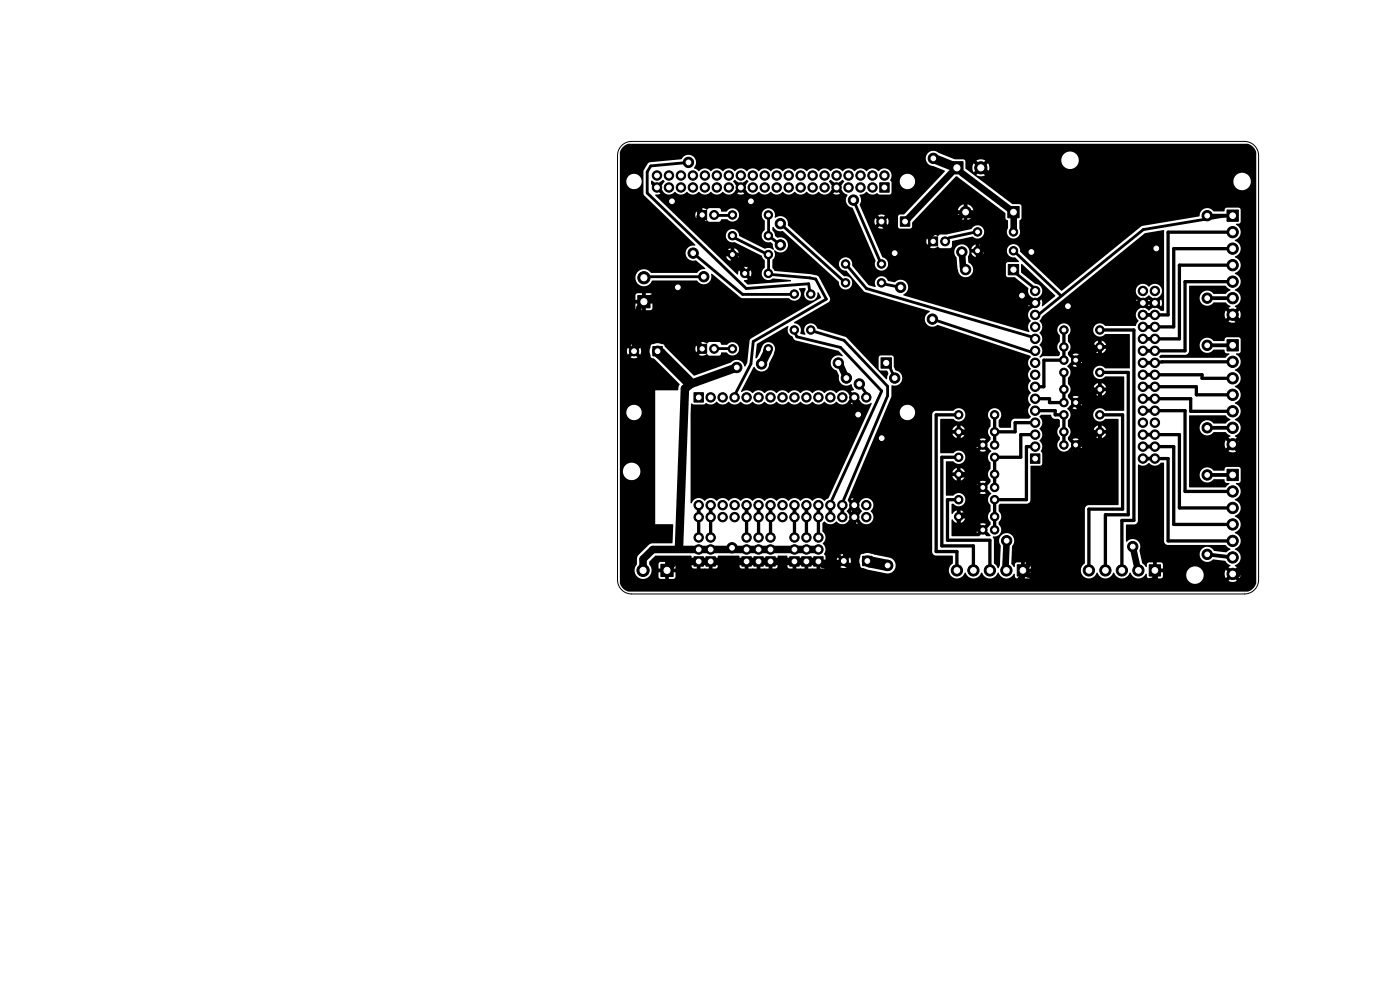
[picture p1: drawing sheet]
<svg xmlns="http://www.w3.org/2000/svg" width="297mm" height="210mm" viewBox="0 0 297 210" stroke-linecap="round" stroke-linejoin="round" font-family="sans-serif">
<g fill="#000" stroke="#000" stroke-width=".21">
<path d="M201.7 34.3h2.6v2.6h-2.6zM148 44.6h1.9v2h-1.9zM186.6 38.8h2v2h-2zM191 46h2v2h-2zM197 50.3h1.9v1.9h-1.9zM213.9 56.1h2.2v2.2h-2.2zM213.8 43.8h2.4v2.4h-2.4zM260.3 44.6h2.4v2.4h-2.4zM135.3 62.7h2.6v2.6h-2.6zM138.5 73.5h2v2h-2zM148 73h1.9v2h-1.9zM186.9 75.9h2.2v2.2h-2.2z"/>
<path d="M260.3 72h2.4v2.4h-2.4zM147.2 83.3h2v2h-2zM218.6 96.3h2v2h-2zM260.3 99.5h2.4v2.5h-2.4zM147.2 118.1h2v2h-2zM149.8 118.1h2v2h-2zM157.4 118.1h2v2h-2zM159.9 118.1h2v2h-2zM162.5 118.1h2v2h-2zM167.5 118.1h2v2h-2zM170.1 118.1h2v2h-2zM172.6 118.1h2v2h-2z"/>
<path d="M140.2 119.7h2.6v2.6h-2.6zM183 118h2v2h-2zM215.8 119.8h2.4v2.4h-2.4zM243.8 119.8h2.4v2.4h-2.4z"/>
<circle cx="139.4" cy="39.8" r="1"/>
<circle cx="139.4" cy="37.2" r="1"/>
<circle cx="141.9" cy="37.2" r="1"/>
<circle cx="141.9" cy="39.8" r="1"/>
<circle cx="144.5" cy="39.8" r="1"/>
<circle cx="144.5" cy="37.2" r="1"/>
<circle cx="146.1" cy="34.4" r="1.1"/>
<circle cx="147" cy="37.2" r="1"/>
<circle cx="147" cy="39.8" r="1"/>
<circle cx="149.5" cy="37.2" r="1"/>
<circle cx="149.5" cy="39.8" r="1"/>
<circle cx="152.1" cy="39.8" r="1"/>
<circle cx="152.1" cy="37.2" r="1"/>
<circle cx="154.6" cy="37.2" r="1"/>
<circle cx="154.6" cy="39.8" r="1"/>
<circle cx="157.2" cy="39.8" r="1"/>
<circle cx="157.2" cy="37.2" r="1"/>
<circle cx="159.7" cy="39.8" r="1"/>
<circle cx="159.7" cy="37.2" r="1"/>
<circle cx="162.2" cy="39.8" r="1"/>
<circle cx="162.2" cy="37.2" r="1"/>
<circle cx="164.8" cy="39.8" r="1"/>
<circle cx="164.8" cy="37.2" r="1"/>
<circle cx="167.3" cy="37.2" r="1"/>
<circle cx="167.3" cy="39.8" r="1"/>
<circle cx="169.9" cy="39.8" r="1"/>
<circle cx="169.9" cy="37.2" r="1"/>
<circle cx="172.4" cy="39.8" r="1"/>
<circle cx="172.4" cy="37.2" r="1"/>
<circle cx="174.9" cy="39.8" r="1"/>
<circle cx="174.9" cy="37.2" r="1"/>
<circle cx="177.5" cy="37.2" r="1"/>
<circle cx="177.5" cy="39.8" r="1"/>
<circle cx="180" cy="39.8" r="1"/>
<circle cx="180" cy="37.2" r="1"/>
<circle cx="182.6" cy="37.2" r="1"/>
<circle cx="182.6" cy="39.8" r="1"/>
<circle cx="185.1" cy="37.2" r="1"/>
<circle cx="185.1" cy="39.8" r="1"/>
<circle cx="187.6" cy="37.2" r="1"/>
<circle cx="198" cy="33.6" r="1.1"/>
<circle cx="208.1" cy="35.6" r="1.3"/>
<circle cx="136.6" cy="58.9" r="1.3"/>
<circle cx="142.6" cy="42.7" r="1.1"/>
<circle cx="147.1" cy="53.7" r="1.1"/>
<circle cx="149.3" cy="58.7" r="1.1"/>
<circle cx="151.5" cy="45.6" r=".95"/>
<circle cx="155.4" cy="54" r=".9"/>
<circle cx="155.4" cy="50" r=".9"/>
<circle cx="155.4" cy="45.6" r=".9"/>
<circle cx="158" cy="58" r=".9"/>
<circle cx="159.3" cy="42.7" r="1.1"/>
<circle cx="163" cy="58" r=".9"/>
<circle cx="163" cy="54" r=".9"/>
<circle cx="163" cy="50" r=".9"/>
<circle cx="163" cy="45.6" r=".9"/>
<circle cx="165.6" cy="51.9" r="1.1"/>
<circle cx="165.6" cy="47.4" r="1.1"/>
<circle cx="179.4" cy="60" r=".9"/>
<circle cx="179.4" cy="56" r=".9"/>
<circle cx="181.1" cy="42.4" r="1.1"/>
<circle cx="187" cy="47" r="1"/>
<circle cx="187" cy="60" r=".9"/>
<circle cx="187" cy="56" r=".9"/>
<circle cx="189.8" cy="53.7" r="1.1"/>
<circle cx="200.5" cy="51.2" r=".95"/>
<circle cx="204.1" cy="53.4" r="1.1"/>
<circle cx="204.8" cy="45" r="1.2"/>
<circle cx="204.8" cy="57.2" r="1.1"/>
<circle cx="207.4" cy="53.2" r=".9"/>
<circle cx="207.4" cy="49.2" r=".9"/>
<circle cx="215" cy="53.2" r=".9"/>
<circle cx="215" cy="49.2" r=".9"/>
<circle cx="218.8" cy="53.4" r="1.1"/>
<circle cx="245.3" cy="52.7" r="1.1"/>
<circle cx="256.1" cy="45.7" r="1.1"/>
<circle cx="261.5" cy="49.2" r="1.2"/>
<circle cx="261.5" cy="52.7" r="1.2"/>
<circle cx="261.5" cy="59.7" r="1.2"/>
<circle cx="261.5" cy="56.2" r="1.2"/>
<circle cx="134.5" cy="74.5" r="1"/>
<circle cx="143.8" cy="60.9" r="1.1"/>
<circle cx="151.5" cy="74" r=".95"/>
<circle cx="155.4" cy="74" r=".9"/>
<circle cx="156.3" cy="77.9" r="1.1"/>
<circle cx="161.6" cy="77.2" r="1.1"/>
<circle cx="163" cy="74" r=".9"/>
<circle cx="168.5" cy="70" r=".9"/>
<circle cx="168.5" cy="62.4" r=".9"/>
<circle cx="172" cy="62.4" r=".9"/>
<circle cx="172" cy="70" r=".9"/>
<circle cx="177.8" cy="77" r="1.1"/>
<circle cx="191.1" cy="60.9" r="1.1"/>
<circle cx="197.8" cy="67.7" r="1.1"/>
<circle cx="216.8" cy="62.7" r="1.1"/>
<circle cx="219.6" cy="66.8" r="1"/>
<circle cx="219.6" cy="79.5" r="1"/>
<circle cx="219.6" cy="69.3" r="1"/>
<circle cx="219.6" cy="77" r="1"/>
<circle cx="219.6" cy="64.3" r="1"/>
<circle cx="219.6" cy="61.7" r="1"/>
<circle cx="219.6" cy="74.4" r="1"/>
<circle cx="219.6" cy="71.9" r="1"/>
<circle cx="225.7" cy="73.6" r=".9"/>
<circle cx="225.7" cy="76.4" r=".9"/>
<circle cx="225.7" cy="79" r=".9"/>
<circle cx="225.7" cy="70" r=".9"/>
<circle cx="226.6" cy="64.9" r="1.1"/>
<circle cx="228.2" cy="76.4" r=".9"/>
<circle cx="233.3" cy="73.6" r=".9"/>
<circle cx="233.3" cy="79" r=".9"/>
<circle cx="233.3" cy="70" r=".9"/>
<circle cx="242.5" cy="69.3" r="1"/>
<circle cx="242.5" cy="77" r="1"/>
<circle cx="242.5" cy="74.4" r="1"/>
<circle cx="242.5" cy="71.9" r="1"/>
<circle cx="242.5" cy="79.5" r="1"/>
<circle cx="242.5" cy="64.3" r="1"/>
<circle cx="242.5" cy="61.7" r="1"/>
<circle cx="242.5" cy="66.8" r="1"/>
<circle cx="245" cy="77" r="1"/>
<circle cx="245" cy="71.9" r="1"/>
<circle cx="245" cy="69.3" r="1"/>
<circle cx="245" cy="66.8" r="1"/>
<circle cx="245" cy="79.5" r="1"/>
<circle cx="245" cy="74.4" r="1"/>
<circle cx="245" cy="64.3" r="1"/>
<circle cx="245" cy="61.7" r="1"/>
<circle cx="256.1" cy="63.2" r="1.1"/>
<circle cx="256.1" cy="73.2" r="1.1"/>
<circle cx="261.5" cy="76.7" r="1.2"/>
<circle cx="261.5" cy="66.7" r="1.2"/>
<circle cx="261.5" cy="63.2" r="1.2"/>
<circle cx="150.8" cy="84.3" r="1"/>
<circle cx="153.3" cy="84.3" r="1"/>
<circle cx="155.8" cy="84.3" r="1"/>
<circle cx="158.4" cy="84.3" r="1"/>
<circle cx="160.9" cy="84.3" r="1"/>
<circle cx="163.5" cy="84.3" r="1"/>
<circle cx="166" cy="84.3" r="1"/>
<circle cx="168.5" cy="84.3" r="1"/>
<circle cx="171.1" cy="84.3" r="1"/>
<circle cx="173.6" cy="84.3" r="1"/>
<circle cx="176.2" cy="84.3" r="1"/>
<circle cx="178.7" cy="84.3" r="1"/>
<circle cx="179.6" cy="80.2" r="1.1"/>
<circle cx="181.2" cy="84.3" r="1"/>
<circle cx="182.1" cy="87.9" r="1.1"/>
<circle cx="182.3" cy="81.4" r="1.1"/>
<circle cx="183.8" cy="84.3" r="1"/>
<circle cx="187.1" cy="92.9" r="1.1"/>
<circle cx="189.8" cy="80.2" r="1.1"/>
<circle cx="203.4" cy="91.6" r=".9"/>
<circle cx="203.4" cy="97" r=".9"/>
<circle cx="203.4" cy="88" r=".9"/>
<circle cx="208.5" cy="94.4" r=".9"/>
<circle cx="211" cy="91.6" r=".9"/>
<circle cx="211" cy="88" r=".9"/>
<circle cx="211" cy="97" r=".9"/>
<circle cx="211" cy="94.4" r=".9"/>
<circle cx="219.6" cy="94.7" r="1"/>
<circle cx="219.6" cy="92.2" r="1"/>
<circle cx="219.6" cy="87.1" r="1"/>
<circle cx="219.6" cy="84.6" r="1"/>
<circle cx="219.6" cy="82" r="1"/>
<circle cx="219.6" cy="89.7" r="1"/>
<circle cx="225.7" cy="91.6" r=".9"/>
<circle cx="225.7" cy="82.6" r=".9"/>
<circle cx="225.7" cy="88" r=".9"/>
<circle cx="225.7" cy="85.4" r=".9"/>
<circle cx="225.7" cy="94.4" r=".9"/>
<circle cx="228.2" cy="85.4" r=".9"/>
<circle cx="228.2" cy="94.4" r=".9"/>
<circle cx="233.3" cy="91.6" r=".9"/>
<circle cx="233.3" cy="82.6" r=".9"/>
<circle cx="233.3" cy="88" r=".9"/>
<circle cx="242.5" cy="92.2" r="1"/>
<circle cx="242.5" cy="97.3" r="1"/>
<circle cx="242.5" cy="82" r="1"/>
<circle cx="242.5" cy="94.7" r="1"/>
<circle cx="242.5" cy="87.1" r="1"/>
<circle cx="242.5" cy="84.6" r="1"/>
<circle cx="242.5" cy="89.7" r="1"/>
<circle cx="245" cy="82" r="1"/>
<circle cx="245" cy="89.7" r="1"/>
<circle cx="245" cy="92.2" r="1"/>
<circle cx="245" cy="94.7" r="1"/>
<circle cx="245" cy="97.3" r="1"/>
<circle cx="245" cy="87.1" r="1"/>
<circle cx="245" cy="84.6" r="1"/>
<circle cx="256.1" cy="90.7" r="1.1"/>
<circle cx="261.5" cy="94.2" r="1.2"/>
<circle cx="261.5" cy="87.2" r="1.2"/>
<circle cx="261.5" cy="83.7" r="1.2"/>
<circle cx="261.5" cy="90.7" r="1.2"/>
<circle cx="261.5" cy="80.2" r="1.2"/>
<circle cx="148.2" cy="109.7" r="1"/>
<circle cx="148.2" cy="116.6" r="1"/>
<circle cx="148.2" cy="114" r="1"/>
<circle cx="148.2" cy="107.2" r="1"/>
<circle cx="150.8" cy="107.2" r="1"/>
<circle cx="150.8" cy="116.6" r="1"/>
<circle cx="150.8" cy="114" r="1"/>
<circle cx="150.8" cy="109.7" r="1"/>
<circle cx="153.3" cy="109.7" r="1"/>
<circle cx="153.3" cy="107.2" r="1"/>
<circle cx="155.3" cy="116.2" r="1.1"/>
<circle cx="155.8" cy="109.7" r="1"/>
<circle cx="155.8" cy="107.2" r="1"/>
<circle cx="158.4" cy="116.6" r="1"/>
<circle cx="158.4" cy="109.7" r="1"/>
<circle cx="158.4" cy="114" r="1"/>
<circle cx="158.4" cy="107.2" r="1"/>
<circle cx="160.9" cy="107.2" r="1"/>
<circle cx="160.9" cy="116.6" r="1"/>
<circle cx="160.9" cy="109.7" r="1"/>
<circle cx="160.9" cy="114" r="1"/>
<circle cx="163.5" cy="116.6" r="1"/>
<circle cx="163.5" cy="114" r="1"/>
<circle cx="163.5" cy="107.2" r="1"/>
<circle cx="163.5" cy="109.7" r="1"/>
<circle cx="166" cy="107.2" r="1"/>
<circle cx="166" cy="109.7" r="1"/>
<circle cx="168.5" cy="107.2" r="1"/>
<circle cx="168.5" cy="116.6" r="1"/>
<circle cx="168.5" cy="114" r="1"/>
<circle cx="168.5" cy="109.7" r="1"/>
<circle cx="171.1" cy="114" r="1"/>
<circle cx="171.1" cy="107.2" r="1"/>
<circle cx="171.1" cy="116.6" r="1"/>
<circle cx="171.1" cy="109.7" r="1"/>
<circle cx="173.6" cy="109.7" r="1"/>
<circle cx="173.6" cy="116.6" r="1"/>
<circle cx="173.6" cy="114" r="1"/>
<circle cx="173.6" cy="107.2" r="1"/>
<circle cx="176.2" cy="107.2" r="1"/>
<circle cx="176.2" cy="109.7" r="1"/>
<circle cx="178.7" cy="109.7" r="1"/>
<circle cx="178.7" cy="107.2" r="1"/>
<circle cx="179" cy="119" r="1"/>
<circle cx="181.2" cy="109.7" r="1"/>
<circle cx="181.2" cy="107.2" r="1"/>
<circle cx="183.8" cy="109.7" r="1"/>
<circle cx="183.8" cy="107.2" r="1"/>
<circle cx="188.3" cy="119.9" r="1.1"/>
<circle cx="203.4" cy="109.6" r=".9"/>
<circle cx="203.4" cy="100.6" r=".9"/>
<circle cx="203.4" cy="106" r=".9"/>
<circle cx="208.5" cy="112.4" r=".9"/>
<circle cx="208.5" cy="103.4" r=".9"/>
<circle cx="211" cy="109.6" r=".9"/>
<circle cx="211" cy="106" r=".9"/>
<circle cx="211" cy="100.6" r=".9"/>
<circle cx="211" cy="112.4" r=".9"/>
<circle cx="211" cy="103.4" r=".9"/>
<circle cx="213.6" cy="114.7" r="1.1"/>
<circle cx="240.3" cy="115.9" r="1.1"/>
<circle cx="256.1" cy="100.7" r="1.1"/>
<circle cx="256.1" cy="117.6" r="1.1"/>
<circle cx="261.5" cy="104.2" r="1.2"/>
<circle cx="261.5" cy="107.7" r="1.2"/>
<circle cx="261.5" cy="111.2" r="1.2"/>
<circle cx="261.5" cy="118.2" r="1.2"/>
<circle cx="261.5" cy="114.7" r="1.2"/>
<circle cx="136.4" cy="121" r="1.3"/>
<circle cx="203" cy="121" r="1.2"/>
<circle cx="206.5" cy="121" r="1.2"/>
<circle cx="210" cy="121" r="1.2"/>
<circle cx="213.5" cy="121" r="1.2"/>
<circle cx="231" cy="121" r="1.2"/>
<circle cx="234.5" cy="121" r="1.2"/>
<circle cx="238" cy="121" r="1.2"/>
<circle cx="241.5" cy="121" r="1.2"/>
<circle cx="261.5" cy="121.7" r="1.2"/>
</g>
<path d="M201.8 36.7l-9.8 10.3M204.1 36.7l10.9 8.3M204.1 53.4l.2 3.3 .5 .5M215.1 46l-.1 3.2M177.8 77l.5 .4 1.3 2.8M213.6 114.7l-.3 5.8 .2 .5M240.3 115.9l1.2 5.1" fill="none" stroke="#000" stroke-width="1.4"/>
<path d="M198 33.6l5 2" fill="none" stroke="#000" stroke-width="2"/>
<g fill="none" stroke="#000" stroke-width=".7">
<path d="M261.5 49.3h-13.7v17.5h-2.8M261.5 52.7h-12.5v16.6h-4M261.5 56.3h-11.3v15.6h-5.2M261.5 59.7h-10.1v14.7h-6.4M225.7 70v6.4h-4.2v5.6h-1.9M225.7 79v6.4h-3v-.8h-3.1M233.3 79h6.1v30.2h-4.9v11.8M233.3 70h7.3v40.4h-2.6v10.6M245 79.5h10v.8h6.5M261.5 76.7h-14.9l-1.6 .3M203.4 97h-3.6v18.8h6.7v5.2M203.4 88h-4.8v29h4.4v4"/>
<path d="M211 88v6.4M219.6 94.7h-1.8v11.3h-6.8v6.4M219.6 92.2h-3v4.8h-5.6v6.4M219.6 89.7h-4.2v1.9h-4.4M219.6 87.1h4.3v.9h1.8v6.4M233.3 88h4.9v20h-7.2v13M245 94.7h4v16.5h12.5M245 92.2h5.2v15.6h11.3M245 87.1h6.4v17.1h10.1M245 84.6h7.6v2.7h8.9M245 82h8.8v1.7h7.7M245 97.3h2.8v17.5h13.7"/>
<path d="M148.2 109.7v4.3M150.8 109.7v4.3M158.4 109.7v4.3M160.9 109.7v4.3M163.5 109.7v4.3M168.5 109.7v4.3M171.1 109.7v4.3M173.6 109.7v4.3M203.4 106h-2.4v8.6h9v6.4"/>
</g>
<g fill="none" stroke="#000" stroke-width=".6">
<path d="M146.1 34.5l-8 .7-.8 1.3v4.4l21 20.3 13.3-1 .2 1.8 .2 .4M137.8 58.7h11.5M147.1 53.7l10.5 8.7h10.9M155.4 45.6l-3.1 .1M155.4 50l.4 .4 6.5 3.3M163 50l2.6 2M163 45.6l.1 3.6M163 54l.1 3.2M163 58l.3 .2 8.5 .8 1.3 .2 2.2 4.2-15.5 9-.5 4.8-3.2 6.2M165.6 47.5l13.8 12.5M179.4 56l4.4 5.2 35 10.2M181.1 42.5l5.9 13.5"/>
<path d="M187 60l.3 .2 3.8 .8M207.4 49.2l-6.1 1.2M215 53.2l10.1 9.5M215.8 58.2l3.8 3v.5M260.6 45.7l-18 3-22.5 18.3-.5-.2M152.3 74h3.1M168.5 70l.1 .4 .5 1 9.2 2.3 8.8 9.3-10.8 23.4M172 70l7.1 2.2 9.2 9.8v2l-9.5 22.4M188.8 78l1 2.2M197.8 67.7l21 7M182.3 81.4l2 2.8-.5 .1"/>
</g>
<g fill="none" stroke="#000" stroke-width=".8">
<path d="M256.1 45.7h5.4M233.3 73.6v2.8h-5.1M242.5 64.3h2.5M242.5 79.5h2.5M242.5 77h2.5M242.5 74.4h2.5M242.5 71.9h2.5M242.5 69.3h2.5M242.5 66.8h2.5M256.1 63.3h5.4M256.1 73.3h5.4M203.4 91.6v2.8h5.1"/>
<path d="M233.3 91.6v2.8h-5.1M233.3 82.6v2.8h-5.1M242.5 97.3h2.5M242.5 94.7h2.5M242.5 92.2h2.5M242.5 87.1h2.5M242.5 84.6h2.5M242.5 82h2.5M256.1 90.7h5.4M148.2 107.2v2.5M150.8 107.2v2.5M158.4 107.2v2.5"/>
<path d="M160.9 107.2v2.5M163.5 107.2v2.5M168.5 107.2v2.5M171.1 107.2v2.5M173.6 107.2v2.5M176.2 107.2v2.5M178.7 107.2v2.5M181.2 107.2v2.5M203.4 100.6v2.8h5.1M203.4 109.6v2.8h5.1M256.1 117.6l5.4 .6M256.1 100.8h5.4"/>
</g>
<g fill="none" stroke="#000" stroke-width="1.2">
<path d="M208.1 35.6l.5 .6 9 5 1.2 12.2M142.6 42.7l5.2 .8M148.3 46l5.3 7.4 1.5 .3 .3 .3M156.1 54.7l1.9 3.3M159.3 42.7l-11 .8 .3 2 .4 .1M187 47l1.8 2.2 7.8 .8M189.6 49.7l.2 4M203.8 46l-6.7 4 .5 1 .4 .2M204.8 45l.8 .7h2.7l2.5 3.7-2.7 3.3M207.4 53.2l3.9 4.8 4.5 4.4M245.3 52.7l-5 7.5-.5 1.5 .5 2.5M135.6 65.2l-1.1 9.3"/>
<path d="M142.8 61.2l-5.5 2.2-.7 .6M143.8 61l4.8 12.7 .4 .3M216.8 62.7l1.8 1.5 1 .1M226.6 65l3.2 3.2M228.2 76.4l.4 .3 3.2 6.3M233.3 73.6l-4.5 2.4M242.5 64.3l-.7-.1-11.5 4 1.5 5.8M261.5 66.7l2.6 2.7 1.2 19.6-2.5 6M181.2 84.3l.9 3.7M187.1 93l2.5 2.4M203.4 91.6l2.9 .1M206.6 94l1.9 .4"/>
<path d="M228.2 94.4l.4 .3-10.5 25.2M228.2 85.4l.4 .3 3.2 6.3M233.3 82.6l-4.5 2.4M233.3 91.6l-4.5 2.4M261.5 94.3l2.6 2.7 1.2 20.2-2.7 4.7M179 119l-4.4 .9M179.6 119.7l5.2 2.8 30.5 2 2-2.8-.3-.7M181.2 107.2l.1 2.8-2 8.2M181.3 106.4l.8-1.2 15.5-18.8 7-2 2.2 5.3-1.2 19.3-2.2 .6M203.4 100.6l2.2 .1M205.6 109.5l2.5 2.7 .4 .2M208.5 103.4h-2.2"/>
<path d="M245 121l.1 1.9-6.5 1.8-20.5-2.8"/>
</g>
<path d="M173.6 119.1h-30.6l-1.5 1.9M173.6 116.6h-35.1l-2.1 2v2.4" fill="none" stroke="#000" stroke-width="1.6"/>
<path d="M139.5 74.5l6.6 6.5M184 119l4.3 .9" fill="none" stroke="#000" stroke-width="2.4"/>
<path d="M156.3 78l-9.7 3.4-1.3 1-1.2 33.5M163 74l-.2 .7-1.2 2.5" fill="none" stroke="#000" stroke-width="1.8"/>
<path d="M132.2 31.2l1.1-.7h131.4a2.55 2.55 0 0 1 1.8 1.8v1.8h-37.6a1.85 1.85 0 0 0-2.8-1.7 1.85 1.85 0 0 0 0 3.2h-16.2l-.3-1-.9 .9-.2-.4-.3-.1 .8-1a1.79 1.79 0 0 0-1.9 .1l.9 .9-.4 .2-.2 .3-.8-.9a1.78 1.78 0 0 0 0 2l.8-.9 .2 .4 .4 .1-.9 .9a1.78 1.78 0 0 0 1.9 0l-.8-.9 .4-.2 .1-.3 .9 .9 .3-1 16.3 .1a1.86 1.86 0 0 0 2.7-1.6h37.6v4.5h-1.1a1.85 1.85 0 0 0-2.7-1.8 1.85 1.85 0 0 0-.3 3.2 1.85 1.85 0 0 0 2.9-1.2l.1-.2h1.1v79.6h-3.3a2.34 2.34 0 0 0-1.2-1.7 1.8 1.8 0 0 0 1.2-1.7 1.8 1.8 0 0 0-1.2-1.8v-.1a1.76 1.76 0 0 0 1.2-1.7 1.76 1.76 0 0 0-1.2-1.7v-.1a1.76 1.76 0 0 0 1.2-1.7 1.76 1.76 0 0 0-1.2-1.7v-.1a1.78 1.78 0 0 0 1.2-1.6 1.78 1.78 0 0 0-1-1.7l.7-.2 .3-.3-.1-2.8-.3-.3h-2.5a.76 .76 0 0 0-.6 .8h-2.2a1.64 1.64 0 0 0-2.4-.3 1.64 1.64 0 0 0 0 2.5 1.64 1.64 0 0 0 2.4-.3h2.2l.2 .6 .9 .3-.9 .8-7.6-.1v-15.1l.1-.1h7.5l1.1 .9-1 .8h-2.5a1.63 1.63 0 0 0-2.5-.2 1.63 1.63 0 0 0 .1 2.4 1.63 1.63 0 0 0 2.4-.3h2.5l1 .7v.2l-.4 .2 .9 .9-.4 .1-.2 .4-.8-.8a1.67 1.67 0 0 0 0 1.7l.8-.8 .2 .4 .4 .1-.9 .9a1.69 1.69 0 0 0 1.8 0l-.9-.9 .4-.1 .2-.4 .9 .8 .2-1.1-.2-.6-.9 .8-.2-.4-.4-.1 .9-.9-.4-.3a1.8 1.8 0 0 0 1.2-1.7 1.8 1.8 0 0 0-1.2-1.8v-.1a1.76 1.76 0 0 0 1.2-1.7 1.76 1.76 0 0 0-1.2-1.7v-.1a1.76 1.76 0 0 0 1.2-1.7 1.76 1.76 0 0 0-1.2-1.7v-.1a1.76 1.76 0 0 0 1.2-1.7 1.76 1.76 0 0 0-1.2-1.7v-.1a1.79 1.79 0 0 0 1.2-1.6 1.79 1.79 0 0 0-1-1.7l.7-.2 .3-.3-.1-2.8-.3-.3h-2.5a.75 .75 0 0 0-.6 .8h-2.2a1.64 1.64 0 0 0-2.4-.3 1.64 1.64 0 0 0 0 2.5 1.64 1.64 0 0 0 2.4-.3h2.2l.2 .6 .9 .3-.9 .8h-13.8a.37 .37 0 0 1-.1-.4 .37 .37 0 0 1 .3-.2h5.2l.5-.2 .2-.4 .1-14 7.6-.1 1.1 .9-1 .8h-2.5a1.62 1.62 0 0 0-2.5-.2 1.62 1.62 0 0 0 .1 2.4 1.62 1.62 0 0 0 2.4-.3h2.5l1 .7v.2l-.4 .2 .9 .8-.4 .2-.2 .4-.8-.8a1.67 1.67 0 0 0 0 1.7l.8-.8 .2 .4 .4 .1-.9 .9a1.7 1.7 0 0 0 1.8 0l-.9-.9 .4-.1 .2-.4 .9 .8 .2-1.1-.2-.6-.9 .8-.2-.4-.4-.2 .9-.8-.4-.3a1.8 1.8 0 0 0 1.2-1.7 1.8 1.8 0 0 0-1.2-1.8v-.1a1.76 1.76 0 0 0 1.2-1.7 1.76 1.76 0 0 0-1.2-1.7v-.1a1.76 1.76 0 0 0 1.2-1.7 1.76 1.76 0 0 0-1.2-1.7v-.1a1.76 1.76 0 0 0 1.2-1.7 1.76 1.76 0 0 0-1.2-1.7v-.1a1.78 1.78 0 0 0 1.2-1.6 1.78 1.78 0 0 0-1-1.7l.7-.2 .3-.3-.1-2.8-.3-.3h-2.5a.75 .75 0 0 0-.6 .8h-2.2a1.69 1.69 0 0 0-1.9-.6 1.69 1.69 0 0 0-1.2 1.7l-2 .3h-35.7v-2.4l-.1-.4-.3-.1h-1.6l-9.8-7.5-.1-1.6-.1-.3-.3-.1h-1.9l-3.4-1.4a1.61 1.61 0 0 0-2.6 .6 1.61 1.61 0 0 0 1.5 2.2l2.5 1.1-2.1 2.2h-4.3v-.3a1.63 1.63 0 0 0-2.6-1 1.63 1.63 0 0 0 .3 2.8 1.63 1.63 0 0 0 2.3-1.5h4.3l-6.6 7h-.9l-.3 .2h-2.9l-.8-.2-.6 .2 .7 .7 .7-.7h2.9l-.1 1.3h-2l-.2-.7-.7 .8-.1-.2a.54 .54 0 0 0-.6-.4 .54 .54 0 0 0-.5 .5l-.7-.7-.2 .7 .2 .7 .8-.6a.51 .51 0 0 0 .5 .4 .51 .51 0 0 0 .5-.4l.8 .6 .2-.7h2l.1 1.3h-2.9l-.7-.7-.7 .7 .6 .2 .8-.2h2.9l.4 .2 2.2-.1 .3-.3v-1l9.4-9.7h.2l10.1 7.8 .1 .2h-8l.1-.4-.1-.4h1.2l-.1-.3-.5-.6-.7-.4v1.3l-.3-.2-.5 .2v-1.3a1.68 1.68 0 0 0-1.2 1.3h1.2l-.2 .4 .2 .4h-1.2a1.68 1.68 0 0 0 1.2 1.3v-1.3l.4 .2 .4-.2v1.3l.9-.5 .4-.8h6.8l.1 1 .5 .4v1.6l-.3 .8h-4.8a1.44 1.44 0 0 0-1.1-1.4 1.44 1.44 0 0 0-1.6 .8l-5.2 1.1-1.6 .1a.34 .34 0 0 1-.5 .2l-.7-.3-.8 .2 .8 .9-.4 .1-.2 .3-.8-.7a1.45 1.45 0 0 0 0 1.4l.8-.7a.44 .44 0 0 0 .6 .4l-.8 .9h.1a2.31 2.31 0 0 0 1.7-.2l.3 .3h2.2l.3-.3 .1-1.2 4.3-.9a1.46 1.46 0 0 0 1.6 .3 1.46 1.46 0 0 0 .9-1.3h4.8v.2a1.41 1.41 0 0 0 1.9 1.1 1.41 1.41 0 0 0 .8-2v-1.7l.4-.6h35.7l-10.2 1.8-16.9 13.7-8.9-8.3a1.41 1.41 0 0 0-1.1-1.6 1.41 1.41 0 0 0-1.6 1h-5l-.5-.8a1.43 1.43 0 0 0-1.6 0l-.6 .8h1v-.9h.8v.9h5.9l-.1 .4h-5.8a.4 .4 0 0 0-.4-.4 .4 .4 0 0 0-.4 .4 .4 .4 0 0 0 .4 .4h-1.4l.4 .6 .6 .3v-.9h.5l.3-.4h5.8l.1 .4h-5.9v.9l.5-.3 .4-.6 5 .1a1.54 1.54 0 0 0 1.7 .9l.8 .9-2.5 .2-.3 .3v1.2h-7a1.96 1.96 0 0 0-1-1.6l-.1-1.1a1.62 1.62 0 0 0-.2-2.3 1.62 1.62 0 0 0-2.3 .2 1.62 1.62 0 0 0 .1 2.3l.3 2.5a1.62 1.62 0 0 0 1.6 1.6 1.62 1.62 0 0 0 1.6-1.6h7v1.1l.1 .4 .4 .1h1.4l2.8 2.3a1.78 1.78 0 0 0 .9 2l.6 .6 .6-.6a1.56 1.56 0 0 0 .9-1.7 1.56 1.56 0 0 0-1.6-1.3l-2.9-2.3v-1.8h.3l7 6.7-2.7 2.3-.2-.1 .1-.6-.2-.8-.8 .8v-.1a.54 .54 0 0 0-.6-.4 .54 .54 0 0 0-.5 .5l-.7-.8-.2 .8 .2 .7 .7-.7 .3 .4 .4 .1-.7 .6a1.63 1.63 0 0 0-.3 2.7 1.63 1.63 0 0 0-.3 2.2l-.2 .1-26.5-7.7v-.2a1.64 1.64 0 0 0 .6-2.5 1.64 1.64 0 0 0-2.5-.1l-1.4-.3a1.44 1.44 0 0 0-2-.9 1.44 1.44 0 0 0-.6 2.1l-.2 .1-1.4-.4-3.4-4.2a1.43 1.43 0 0 0-1.3-1.7 1.43 1.43 0 0 0-1.6 1.5 1.43 1.43 0 0 0 1.7 1.4l3.9 4.4 13.7 4v.3a1.64 1.64 0 0 0-.7 2.4 1.64 1.64 0 0 0 2.4 .3l19.6 6.5 .2 .3a1.74 1.74 0 0 0 0 2.6 1.54 1.54 0 0 0-.4 1.9h-26.9v-.3a1.93 1.93 0 0 0-1.5-1.4l-.3-.8v-1.8l-.1-.4-.4-.1h-2.2l-.4 .1-.1 .4v2.3l.4 .4 1.5 .1 .2 .5-.3 1.2-.2 .1-8.5-9-6.1-1.8a1.45 1.45 0 0 0-2-1 1.45 1.45 0 0 0-.5 2.2l-.2 .1-.9-.2a1.56 1.56 0 0 0-1.3-2.3v-.2l7.2-4.2 .4-.4v-.5l-2.6-4.6-1.6-.4-7.5-.7-.5-.7v-1.6a1.73 1.73 0 0 0 .3-2.1h.2a1.64 1.64 0 0 0 2.7-.9 1.64 1.64 0 0 0-2.2-1.8l-.5-.3-.2-.8-.3-.4v-.7h.2a1.79 1.79 0 0 0 2 .8l11.9 10.8a1.43 1.43 0 0 0 1.4 1.6 1.43 1.43 0 0 0 1.4-1.6 1.43 1.43 0 0 0-1.8-1.2l-11.8-10.8a2.08 2.08 0 0 0-1.2-1.9 1.65 1.65 0 0 0-1.5 .3h-.1a1.44 1.44 0 0 0-1.1-2 1.44 1.44 0 0 0-1.7 1.4h-4.8v-.2a1.46 1.46 0 0 0-1.2-1.2 1.46 1.46 0 0 0-1.5 .7h-1.1l-.1-.5-.3-.2h-2.3a.34 .34 0 0 1-.5 .2l-.7-.2-.8 .1 .8 .9-.4 .1-.2 .3-.8-.7a1.45 1.45 0 0 0 0 1.4l.8-.7a.44 .44 0 0 0 .6 .4l-.8 .9h.1a2.31 2.31 0 0 0 1.7-.2l.3 .3 2.1 .1 .3-.2 .2-.4h1.2a1.44 1.44 0 0 0 1.6 .4 1.44 1.44 0 0 0 1-1.3h4.8l.2 .7 .5 .6v1.8a1.48 1.48 0 0 0-.6 1.9 1.48 1.48 0 0 0 1.8 .8l.4 .3 .3 1.1-.1 .2a1.88 1.88 0 0 0-1.9-.2l-5.4-2.8a1.42 1.42 0 0 0-1.6-1.4 1.42 1.42 0 0 0-1.2 1.7 1.42 1.42 0 0 0 1.8 1.1l4.5 2.2h-3.6l-.4-.6a1.4 1.4 0 0 0-1.3-.3l-.6 .3-.4 .6h1v-.9h.8v.9h4.5l.8 .4h-5.3v-.1a.4 .4 0 0 0-.7-.2 .4 .4 0 0 0 .3 .7h-1.4l.4 .6 .6 .3v-.9h.5l.3-.4h5.3l.5 .2 .1 .2h-5.9v.9l.5-.3 .4-.6h5l.6 .9-.1 1.5h-3.5l-.6-.2-.8 .2 .7 .6 .7-.6h3.5l-.4 .5-.2 .7h-2.2l-.2-.7-.6 .7 .6 .7 .2-.7h2.2v.2a1.45 1.45 0 0 0 2.4 .9l3.7 .3 .1 .1-.1 .2-9.1 .7-.8-.8 .1-.2 .8-.2-.9-.9 .1 .1a.4 .4 0 0 0 .5-.4 .4 .4 0 0 0-.5-.4 .4 .4 0 0 0-.2 .6l-.9-.9-.2 .8-.2 .1-17.4-16.7 .1-.2 1-.2-.8-.8a.5 .5 0 0 0 .6-.5 .5 .5 0 0 0-.6-.5 .5 .5 0 0 0-.4 .5l-.8-.7v-.8l.7 .3 .6 .6 1.3-1.1 .3 .5-1.1 1.2 .6 .6a1.63 1.63 0 0 0 2.7 .3 1.69 1.69 0 0 0 2.6 0 1.69 1.69 0 0 0 2.5 0 1.69 1.69 0 0 0 2.5 0 1.69 1.69 0 0 0 2.6 0 1.53 1.53 0 0 0 2.6-.4l.6-.5-1.1-1.2 .3-.5 1.4 1.1 1.1-1h.2l.3 .4-1.1 1.2a.51 .51 0 0 0-.7-.5 .51 .51 0 0 0-.2 .8 .51 .51 0 0 0 .8-.1l.2-.2 1.2 1.3h-1.1l-.7-.8-.8 .8 .6 .2 .9-.2h1.1a1.72 1.72 0 0 0 2-.4 1.69 1.69 0 0 0 2.5 0 1.69 1.69 0 0 0 2.6 0 1.69 1.69 0 0 0 2.5 0 1.69 1.69 0 0 0 2.6 0 1.69 1.69 0 0 0 2.5 0 1.53 1.53 0 0 0 2.6-.4l.6-.5-1-1.2 .3-.5 1.3 1.1 1.1-1h.3l.2 .4-1.1 1.2a.51 .51 0 0 0-.7-.5 .51 .51 0 0 0-.2 .8 .51 .51 0 0 0 .8-.1l.2-.2 1.2 1.3h-1.1l-.7-.8-.8 .8 .6 .2 .9-.2h1.1l.5 .2a1.74 1.74 0 0 0 1.1 2.8l4.8 11.2a1.44 1.44 0 0 0 .8 2 1.44 1.44 0 0 0 1.9-1 1.44 1.44 0 0 0-1.2-1.8l-4.8-11.1a1.9 1.9 0 0 0-.1-2.1l.9-.2 .7-.4a1.74 1.74 0 0 0 2.2 .3l.5 .3h2.1l.3-.2 .1-.3v-2.1l-.3-.5a1.56 1.56 0 0 0-.3-2.2 1.56 1.56 0 0 0-2.2 .3 1.66 1.66 0 0 0-2.5 0 1.66 1.66 0 0 0-2.6 0 1.66 1.66 0 0 0-2.5 0 1.66 1.66 0 0 0-2.5 0 1.66 1.66 0 0 0-2.6 0 1.66 1.66 0 0 0-2.5 0 1.66 1.66 0 0 0-2.6 0 1.66 1.66 0 0 0-2.5 0 1.66 1.66 0 0 0-2.5 0 1.66 1.66 0 0 0-2.6 0 1.66 1.66 0 0 0-2.5 0 1.66 1.66 0 0 0-2.6 0 1.66 1.66 0 0 0-2.5 0 1.66 1.66 0 0 0-2.5 0 1.66 1.66 0 0 0-2.6 0l-1-.7a1.64 1.64 0 0 0-.3-2.5 1.64 1.64 0 0 0-2.4 .7l-6.9 .7-1.1 1.7v2.3h-.4v-.3a1.63 1.63 0 0 0-2.6-1 1.63 1.63 0 0 0 .3 2.8 1.63 1.63 0 0 0 2.3-1.5h.4v2.6l.2 .4 10.8 10.4-.1 .2a1.64 1.64 0 0 0-1.9 1.8 1.64 1.64 0 0 0 2.2 1.4l1.9 1.5-.1 .3a1.81 1.81 0 0 0-1.7 .8h-9.7a1.82 1.82 0 0 0-2.8-.2 1.82 1.82 0 0 0 .4 2.8 1.82 1.82 0 0 0 2.6-1h9.5a1.68 1.68 0 0 0 2.2 .7 1.68 1.68 0 0 0 .9-2.1h.2l6.3 5.1 10 .1a1.46 1.46 0 0 0 2.1 .1 1.46 1.46 0 0 0 0-2.2l1.3-.1a.6 .6 0 0 1-.1 .8 1.44 1.44 0 0 0 1.3 1.9 1.44 1.44 0 0 0 1.5-1.8l.2 .1 .5 1.1-3.8 2.1h-32v-.9h-1.3l.2-.4-.2-.4h1.3v-1l-.1-.3-.3-.1h-1v1.3l-.4-.2-.4 .2v-1.3h-1l-.3 .3-.1 1.1h1.3l-.2 .4 .2 .4h-1.3v1l.5 .4h.9v-1.3l.4 .2 .4-.2v1.3h1l.4-.5h32l-11 6.5-.4 .5-.2 1.7h-2v-.2a1.45 1.45 0 0 0-1.1-1.2 1.45 1.45 0 0 0-1.5 .5h-1.2l-.2-.4-.3-.2-2.1 .1-.5 .3a1.43 1.43 0 0 0-1.6-.2l.8 .9h-.3l-.4 .4-.7-.7-.2 .7 .2 .7 .7-.7 .3 .4h.4l-.8 .9a1.9 1.9 0 0 0 1.8-.2l.3 .3 2.1 .1 .3-.2 .2-.5h1.1a1.45 1.45 0 0 0 1.6 .6 1.45 1.45 0 0 0 1.1-1.4h2l-.3 2.9-.4 .8h-.2a1.64 1.64 0 0 0-1.2-1.3 1.64 1.64 0 0 0-1.6 .5l-7.9 2.8-6.1-6.1-.2-.3a2.6 2.6 0 0 0-2.8-.1h-2.9l-.6-.2-.8 .2 .7 .7 .7-.7h2.9l-.3 1.3h-1.8l-.2-.7-.8 .8a.53 .53 0 0 0-.5-.6 .53 .53 0 0 0-.6 .5l-.7-.7-.2 .7 .2 .7 .8-.6a.51 .51 0 0 0 .5 .4 .51 .51 0 0 0 .5-.4l.8 .6 .2-.7h1.8l.3 1.3h-2.9l-.7-.7-.7 .7 .6 .2 .8-.2h2.9l.6 .2 5.5 5.6-.5 1.2h-4.7v4.7h-2.9a1.63 1.63 0 0 0-2.3-1.5 1.63 1.63 0 0 0-.3 2.8 1.63 1.63 0 0 0 2.6-1v-.3h2.9v12.6h-3.1a1.86 1.86 0 0 0-2.7-1.8 1.86 1.86 0 0 0-.3 3.2 1.86 1.86 0 0 0 2.9-1.2l.1-.2h3.1v11.1h3.7l.1 .2-.1 3.8-4.3 .1-.6 .1-2.5 2.5-.2 .6v1.2a1.83 1.83 0 0 0 0 2.6 1.83 1.83 0 0 0 2.6 0 1.83 1.83 0 0 0 0-2.6l.1-.6 1.3-1.2h7.5l.1 .8h1.2l-.2 .3 .2 .5h-1.2l.2 1 .9 .1 .1-1.1a.5 .5 0 0 0 .7-.1 .5 .5 0 0 0-.1-.7h2l-.2 .3 .2 .5h-1.9v1.1h1.8v-1.1h.1a.5 .5 0 0 0 .7-.1 .5 .5 0 0 0-.1-.7h1.2v-.7l.1-.1h4.4l.1 .8h1.2l-.2 .3 .2 .5h-6.9v1.1l.9-.1 .2-1h4.6l.1 1 1 .1 .1-1.1a.5 .5 0 0 0 .7-.1 .5 .5 0 0 0-.1-.7h1.9l-.2 .3 .2 .5h-1.8v1.1h1.7v-1.1h.1a.5 .5 0 0 0 .7-.1 .5 .5 0 0 0-.1-.7h2l-.2 .3 .2 .5h-1.9v1.1h1.8v-1.1h.1a.5 .5 0 0 0 .7-.1 .5 .5 0 0 0-.1-.7h1.2v-.7l.1-.1h1.8l.1 .8h1.2l-.2 .3 .2 .5h-4.3v1.1l.9-.1 .2-1h2l.2 1 .9 .1 .1-1.1a.5 .5 0 0 0 .7-.1 .5 .5 0 0 0-.1-.7h2l-.2 .3 .2 .5h-1.9v1.1h1.8v-1.1h.1a.5 .5 0 0 0 .7-.1 .5 .5 0 0 0-.1-.7h1.9l-.2 .3 .2 .5h-1.8v1.1h1.7v-1.1h.1a.5 .5 0 0 0 .7-.1 .5 .5 0 0 0-.1-.7h1.2v-.7l-.3-.5a1.73 1.73 0 0 0-.3-2.3 1.59 1.59 0 0 0 0-2.5v-1.7l.4-.4a1.76 1.76 0 0 0 2.6 0 1.53 1.53 0 0 0 2.6-.3l.6-.6-1.1-1.3 1.1-1.2-.6-.6-.3-.5 9.2-21.8 .1-2.4 .1-.2a1.63 1.63 0 0 0 2.2-1.5h26.9l.4 .6a1.66 1.66 0 0 0 0 2.6 1.66 1.66 0 0 0 0 2.5 1.66 1.66 0 0 0 0 2.5l-.4 .4-3.3 .1-.4 .4-.1 1.3-.1 .1h-2.3l-.2-.3v-1.2a1.43 1.43 0 0 0 .2-2.1 1.43 1.43 0 0 0-2.2 0 1.43 1.43 0 0 0 .3 2.1l-.1 1.3-.4 .7h-5l-.5-.8a1.43 1.43 0 0 0-1.6 0l-.6 .8h1v-.9h.8v.9h5.9l-.1 .4h-5.8a.4 .4 0 0 0-.4-.4 .4 .4 0 0 0-.4 .4 .4 .4 0 0 0 .4 .4h-1.4l.4 .6 .6 .3v-.9h.5l.3-.4h5.8l.1 .4h-5.9v.9l.5-.3 .4-.6h5l.4 .7 .1 .5h-1a1.37 1.37 0 0 0-1.4 0l.7 .6 .7-.6h1l-1.1 1.2h-.2a.41 .41 0 0 0-.4-.4 .41 .41 0 0 0-.4 .4l-.8-.7a1.4 1.4 0 0 0 0 1.4l.8-.7a.41 .41 0 0 0 .4 .4 .41 .41 0 0 0 .4-.4h.2l1.2 1.2h-1.1l-.7-.6-.7 .6a1.37 1.37 0 0 0 1.4 0h1.1l-.2 .4a1.49 1.49 0 0 0 .1 2.2l-.1 1.3-.4 .7h-5l-.5-.8a1.43 1.43 0 0 0-1.6 0l-.6 .8h1v-.9h.8v.9h5.9l-.1 .4h-5.8a.4 .4 0 0 0-.4-.4 .4 .4 0 0 0-.4 .4 .4 .4 0 0 0 .4 .4h-1.4l.4 .6 .6 .3v-.9h.5l.3-.4h5.8l.1 .4h-5.9v.9l.5-.3 .4-.6h5l.4 .7 .1 .5h-1a1.37 1.37 0 0 0-1.4 0l.7 .6 .7-.6h1l-1.1 1.2h-.2a.41 .41 0 0 0-.4-.4 .41 .41 0 0 0-.4 .4l-.8-.7a1.4 1.4 0 0 0 0 1.4l.8-.7a.41 .41 0 0 0 .4 .4 .41 .41 0 0 0 .4-.4h.2l1.2 1.2h-1.1l-.7-.6-.7 .6a1.37 1.37 0 0 0 1.4 0h1.1l-.2 .4a1.48 1.48 0 0 0 .1 2.2l-.1 1.3-.4 .7h-5l-.4-.6-.5-.3v.9h5.9v.8h-5.9v.9l.5-.3 .4-.6h5l.4 .7 .1 .5h-1a1.37 1.37 0 0 0-1.4 0l.7 .6 .7-.6h1l-1.1 1.2-.2-.1a.41 .41 0 0 0-.5-.3 .41 .41 0 0 0-.3 .4l-.8-.7a1.4 1.4 0 0 0 0 1.4l.8-.7a.41 .41 0 0 0 .4 .4 .41 .41 0 0 0 .4-.4l.9 .7 .3 .6h-.9l-.7-.7-.8 .7h-5.8v-3.4l.2-.1 .3 .4 .6 .3v-1.3a.4 .4 0 0 0 .6 .3 .4 .4 0 0 0 0-.6 .4 .4 0 0 0-.6 .3v-1.3l-.6 .3-.3 .4h-.2v-2a.44 .44 0 0 1 .7 .2 1.42 1.42 0 0 0 2-.5 1.42 1.42 0 0 0-.4-1.9 1.42 1.42 0 0 0-2 .3l-1.4 .1-.1-.2v-7l.1-.1h1.4a1.44 1.44 0 0 0 2.1 .2 1.44 1.44 0 0 0 0-2.2 1.44 1.44 0 0 0-2.1 .2l-2.6 .1-.1-.2v-7.1h2.7a1.44 1.44 0 0 0 2.1 .2 1.44 1.44 0 0 0 0-2.2 1.44 1.44 0 0 0-2.1 .2h-3.6l-.7 .4h-3.8a1.63 1.63 0 0 0-2.3-1.5 1.63 1.63 0 0 0-.3 2.8 1.63 1.63 0 0 0 2.6-1v-.3h3.8l-.2 .5 .1 21.7h-12.5l-.2-.7-.4-.5a1.54 1.54 0 0 0 .4-2.1 1.54 1.54 0 0 0-2.1-.5h-1l-.6-.2-.9 .2 .7 .7 .8-.7h1l-1.1 1.3-.2-.1a.51 .51 0 0 0-.7-.4 .51 .51 0 0 0 0 .9 .51 .51 0 0 0 .7-.4l.7 .5 .5 .7h-1l-.7-.7-.7 .7 .7 .7 .7-.7h1l-1 1.4-.2-.2a.51 .51 0 0 0-.7-.3 .51 .51 0 0 0 0 .8 .51 .51 0 0 0 .7-.3l1.3 1.2h-1l-.8-.7-.7 .7 .6 .2 .9-.2 1.2 .1a1.51 1.51 0 0 0 2.1-1.4h12.5v7.7l.7 .4 3.5 .1 .2 .1-.1 1.5-.4 .5h-11.7a1.7 1.7 0 0 0-1.3-1.7l-3.6-.8a2.9 2.9 0 0 0-2.5 .1l-2.9 .1-.8-.2-.6 .2 .7 .7 .7-.7h2.9l-.3 1.3h-1.8l-.2-.7-.7 .8-.1-.2a.54 .54 0 0 0-.6-.4 .54 .54 0 0 0-.5 .5l-.7-.7-.2 .5 .1 .7h-3.6v1.1l1-.1 .1-1h2.5l.1 .2 .8-.7a.5 .5 0 0 0 .5 .5 .5 .5 0 0 0 .5-.4l.8 .6 .2-.7h1.8l.3 1.3h-2.9l-.7-.7-.7 .7 .6 .2 .8-.2h2.9l1.5 .5 4.3 .9a1.71 1.71 0 0 0 1.6-1.7h11.7l-.2 .2a1.7 1.7 0 0 0 .5 2.1h-58.7v-.9h-1.3l.2-.4-.2-.4h1.3v-1l-.3-.3-1.1-.1v1.3l-.4-.1-.4 .1v-1.3h-1l-.4 .5v.9h1.3l-.2 .4 .2 .4h-1.3v1l.5 .4h.9v-1.3l.4 .2 .4-.2v1.3h1l.4-.5h58.7a1.78 1.78 0 0 0 2.7-.8h.1a1.76 1.76 0 0 0 1.7 1.2 1.76 1.76 0 0 0 1.7-1.2h.1a1.76 1.76 0 0 0 1.7 1.2 1.76 1.76 0 0 0 1.7-1.2h.1a1.79 1.79 0 0 0 1.6 1.2 1.79 1.79 0 0 0 1.8-1l.2 .7 .2 .2 1 .1v-1.3l.4 .2 .4-.2v1.3l1-.1 .3-.3v-.9h-1.2l.1-.4-.1-.4h1.2v-.8l-.4-.5h-.9v1.3l-.4-.2-.4 .2v-1.3h-.9l-.3 .3-.1 .6-.2 .1-.6-.7 .2-3.7a1.63 1.63 0 0 0 0-2.3 1.63 1.63 0 0 0-2.2-.1 1.63 1.63 0 0 0-.2 2.3l-.2 4.2-.4 .5-.8-1.1-.1-5.1a.24 .24 0 0 1-.1-.3 .24 .24 0 0 1 .2-.2 1.44 1.44 0 0 0 1.4-.9 1.44 1.44 0 0 0-.4-1.7v-.5a1.49 1.49 0 0 0 0-2.3v-1.2l.2-.3h5.7l.7-.4 .1-.5v-7.1l.2-.1h1.9l.3-.3 .1-2.3-.3-.5a1.73 1.73 0 0 0-.3-2.3 1.66 1.66 0 0 0 0-2.5 1.66 1.66 0 0 0 0-2.6l.4-.3h2l.5 .7 1.2 .2 .2 .2 .1 1.3a1.54 1.54 0 0 0 0 2.4l-.1 .5a1.42 1.42 0 0 0 0 2.2 1.42 1.42 0 0 0 2.1-.4l.7-.7-1-1.1v-.6a1.49 1.49 0 0 0 0-2.3v-1.3a1.43 1.43 0 0 0-.1-2.3l-.1-.2 1.2-1.2-1-1.1v-.6a1.49 1.49 0 0 0 0-2.3v-1.3a1.44 1.44 0 0 0-.1-2.3l-.1-.2 1.2-1.2-1-1.1v-.6a1.49 1.49 0 0 0 0-2.3v-1.3a1.43 1.43 0 0 0 .1-2.1 1.43 1.43 0 0 0-2.1 .1 1.43 1.43 0 0 0 .3 2.1l-.1 1.3a1.49 1.49 0 0 0 .1 2.3l-.1 .5-.3 .2h-3.1l-.4 .2a.22 .22 0 0 1-.3 .2 .22 .22 0 0 1-.1-.4 1.67 1.67 0 0 0-.1-2.4 1.66 1.66 0 0 0 0-2.5 1.66 1.66 0 0 0 0-2.6l.6-.9 21.8-17.6 3.9-.7 .2 .1v12.8h-.5a1.58 1.58 0 0 0-1.1-1.4 1.58 1.58 0 0 0-1.7 .5 1.52 1.52 0 0 0-2.4 0 1.52 1.52 0 0 0 .6 2.3l.6 .6 1.3-1.1 1.2 1.1 .6-.6a1.51 1.51 0 0 0 .9-1.4h.5v2.6h-.5l-.2-.8-.8 .8a.53 .53 0 0 0-.5-.5 .53 .53 0 0 0-.6 .5l-.7-.7-.7 .7a.53 .53 0 0 0-.5-.5 .53 .53 0 0 0-.6 .5l-.7-.8-.2 .8 .2 .7 .8-.7a.51 .51 0 0 0 .5 .5 .51 .51 0 0 0 .5-.5l.7 .7 .8-.7a.5 .5 0 0 0 .5 .5 .5 .5 0 0 0 .5-.5l.8 .7 .2-.7h.5l-.1 1.6h-.6l-1.3-1.1-.8 .7a.46 .46 0 0 1-.5 .4 .46 .46 0 0 1-.4-.4l-.8-.7-.6 .6a1.63 1.63 0 0 0-.4 2.7l-.6 1.1-6.4-.1a1.42 1.42 0 0 0-2.1-.1 1.42 1.42 0 0 0 0 2.1 1.42 1.42 0 0 0 2.1-.2h5.1l.1 2.3h-5l-.4-.6a1.39 1.39 0 0 0-1.4-.3l-.5 .3-.4 .6h.9v-.9h.8v.9h6v.4h-6v-.1a.4 .4 0 0 0-.7-.2 .4 .4 0 0 0 .3 .7h-1.3l.4 .6 .5 .3v-.9h.5l.3-.4h6v.4h-6v.9l.6-.3 .4-.6h5v1.2h-10.8l-.6-.2-.8 .2 .7 .6 .7-.6h10.8v1.2h-10.1l-.2-.7-.8 .7a.4 .4 0 0 0-.6-.4 .4 .4 0 0 0-.1 .7 .4 .4 0 0 0 .7-.2l.2-.1 .6 .7 .2-.7h10.1l-.1 1.8-5.2-.1a1.39 1.39 0 0 0-1.4-.5h-4.1l-.7-.6-.7 .6 .6 .2 .8-.2h4.1a1.43 1.43 0 0 0-.8 2.2 1.43 1.43 0 0 0 2.3 .1h3.9l.1 2.3h-3.8l-.4-.6a1.39 1.39 0 0 0-1.4-.3l-.5 .3-.4 .6h.9v-.9h.8v.9h4.8v.4h-4.8v-.1a.4 .4 0 0 0-.7-.2 .4 .4 0 0 0 .3 .7h-1.3l.4 .6 .5 .3v-.9h.5l.3-.4h4.8v.4h-4.8v.9l.6-.3 .4-.6h3.8v1.2h-9.6l-.6-.2-.8 .2 .7 .6 .7-.6h9.6v1.2h-8.9l-.2-.7-.8 .7a.4 .4 0 0 0-.6-.4 .4 .4 0 0 0-.1 .7 .4 .4 0 0 0 .7-.2l.2-.1 .6 .7 .2-.7h8.9l-.1 1.8-4-.1a1.39 1.39 0 0 0-1.4-.5h-4.1l-.7-.6-.7 .6 .6 .2 .8-.2h4.1a1.43 1.43 0 0 0-.8 2.2 1.43 1.43 0 0 0 2.3 .1h2.7l.1 2.3h-2.6l-.4-.6a1.39 1.39 0 0 0-1.4-.3l-.5 .3-.4 .6h.9v-.9h.8v.9h3.6v.4h-3.6v-.1a.4 .4 0 0 0-.7-.2 .4 .4 0 0 0 .3 .7h-1.3l.4 .6 .5 .3v-.9h.5l.3-.4h3.6v.4h-3.6v.9l.6-.3 .4-.6h2.6v1.2h-8.4l-.6-.2-.8 .2 .7 .6 .7-.6h8.4v1.2h-7.7l-.2-.7-.8 .7a.4 .4 0 0 0-.6-.4 .4 .4 0 0 0-.1 .7 .4 .4 0 0 0 .7-.2l.2-.1 .6 .7 .2-.7h7.7v1.2h-8.4l-.7-.6-.7 .6 .6 .2 .8-.2h8.4v11.5h-6.4l-.5 .3-.2 .4v11.6a1.75 1.75 0 0 0-.3 2.9 1.75 1.75 0 0 0 2.8-.8h.1a1.76 1.76 0 0 0 1.7 1.2 1.76 1.76 0 0 0 1.7-1.2h.1a1.76 1.76 0 0 0 1.7 1.2 1.76 1.76 0 0 0 1.7-1.2h.1a1.79 1.79 0 0 0 1.6 1.2 1.79 1.79 0 0 0 1.8-1l.4 .9 1 .1v-1.3l.4 .2 .4-.2v1.3l1-.1 .3-.3v-.9h-1.2l.1-.4-.1-.4h1.2v-.9l-.4-.4h-.9v1.3l-.4-.2-.4 .2v-1.3h-.9l-.3 .3-.1 .6-.2 .1-.8-.9-.6-2.6a1.64 1.64 0 0 0-.5-2.2 1.64 1.64 0 0 0-2.2 .3l-.1-.1v-3.5l1.9-.1 .4-.3 .2-.4 .1-12a1.83 1.83 0 0 0 2.3-.3 1.63 1.63 0 0 0 2.5-.1h.5l.2 .2-.1 16.5 .2 .4 .3 .3 .4 .1h12.1l1.1 .9-.9 .7-2.6-.3a1.63 1.63 0 0 0-2.3-.6 1.63 1.63 0 0 0-.3 2.5 1.63 1.63 0 0 0 2.5-.1l2.5 .3 .5 .6 .6 .3v.2l-.4 .2 .9 .9-.4 .1-.2 .4-.8-.8-.3 .6v.6l-4.4-.1a1.86 1.86 0 0 0-2.7-1.6 1.86 1.86 0 0 0-.3 3.1 1.86 1.86 0 0 0 2.9-1.2l.1-.2h4.4l.3 .5 .8-.8 .2 .4 .4 .2-.9 .8a1.69 1.69 0 0 0 1.8 0l-.9-.8 .4-.2 .2-.4 .9 .8 .2-1.1-.2-.6-.9 .8-.2-.4-.4-.1 .9-.9-.4-.2 .1-.2a1.7 1.7 0 0 0 1.1-1.7h3.3v5.5a2.53 2.53 0 0 1-1.8 1.8h-131.4a2.55 2.55 0 0 1-1.8-1.8v-91.4zM149.4 45.5v.2zM198.4 51.1v.2zM149.4 73.9v.2zM146.6 85.6l.6 .2h2.1l.5-.3a1.72 1.72 0 0 0 2.3-.3 1.69 1.69 0 0 0 2.5 0 1.69 1.69 0 0 0 2.6 0 1.69 1.69 0 0 0 2.5 0 1.69 1.69 0 0 0 2.5 0 1.69 1.69 0 0 0 2.6 0 1.69 1.69 0 0 0 2.5 0 1.69 1.69 0 0 0 2.6 0 1.69 1.69 0 0 0 2.5 0 1.69 1.69 0 0 0 2.5 0 1.69 1.69 0 0 0 2.6 0 1.53 1.53 0 0 0 2.6-.3l.6-.6-.6-.6a1.64 1.64 0 0 0-2.7-.3 1.72 1.72 0 0 0-2.6 0 1.72 1.72 0 0 0-2.5 0 1.72 1.72 0 0 0-2.5 0 1.72 1.72 0 0 0-2.6 0 1.72 1.72 0 0 0-2.5 0 1.72 1.72 0 0 0-2.6 0 1.72 1.72 0 0 0-2.5 0 1.71 1.71 0 0 0-2.3-.3l-.1-.2 2.6-5 .3-.1a1.62 1.62 0 0 0 1.8 1 1.62 1.62 0 0 0 1.3-1.7l1.1-2.6 .1-.7-.2-.5-.4-.5-.5-.2h-.6l-.5 .3-.4 .4-1.1 2.5-.3 .2-.2-.1 .4-2.9 6.4-3.8 .3 .1a1.5 1.5 0 0 0 .8 2.1l.3 .6 .5 .2 8.9 2.2 1 1-.2 .2-.3-.1a1.63 1.63 0 0 0-2 1.1 1.63 1.63 0 0 0 1.2 2l.5 1.1a1.68 1.68 0 0 0 .7 1.8 1.68 1.68 0 0 0 1.9 0l.6 1.1-.7 .4 .8 .8a.5 .5 0 0 0-.6 .5 .5 .5 0 0 0 .6 .5 .5 .5 0 0 0 .4-.6l1.3 1.4h-1l-.8-.7-.7 .7 .6 .2 .9-.2h1l.9 .2 .9-.3 .1 .2-9.1 20-.5 .2a.45 .45 0 0 1-.4 .4 .45 .45 0 0 1-.5-.4 1.76 1.76 0 0 0-2.1 .3 1.68 1.68 0 0 0-2.5 0 1.68 1.68 0 0 0-2.6 0 1.68 1.68 0 0 0-2.5 0 1.68 1.68 0 0 0-2.6 0 1.68 1.68 0 0 0-2.5 0 1.68 1.68 0 0 0-2.5 0 1.68 1.68 0 0 0-2.6 0 1.68 1.68 0 0 0-2.5 0 1.68 1.68 0 0 0-2.6 0 1.65 1.65 0 0 0-2.7 .6l-.2-.2v-18.7z" fill="#000"/>
<g fill="#fff" stroke="#fff" stroke-width=".21">
<circle cx="213.6" cy="114.7" r=".5"/>
<circle cx="179.6" cy="80.2" r=".5"/>
<circle cx="198" cy="33.6" r=".5"/>
<circle cx="204.1" cy="53.5" r=".5"/>
<circle cx="240.3" cy="116" r=".5"/>
<circle cx="197.8" cy="67.7" r=".5"/>
<circle cx="191.1" cy="60.9" r=".5"/>
<circle cx="187.1" cy="92.9" r=".5"/>
<circle cx="182.1" cy="87.9" r=".5"/>
<circle cx="189.8" cy="53.7" r=".5"/>
<circle cx="245.3" cy="52.7" r=".5"/>
<circle cx="226.6" cy="64.9" r=".5"/>
<circle cx="159.3" cy="42.7" r=".5"/>
<circle cx="142.6" cy="42.7" r=".5"/>
<circle cx="143.8" cy="60.9" r=".5"/>
<circle cx="218.8" cy="53.5" r=".5"/>
<circle cx="216.8" cy="62.7" r=".5"/>
<circle cx="256.1" cy="45.8" r=".5"/>
<circle cx="256.1" cy="73.2" r=".5"/>
<circle cx="256.1" cy="90.8" r=".5"/>
<circle cx="256.1" cy="100.8" r=".5"/>
<circle cx="256.1" cy="63.2" r=".5"/>
<circle cx="256.1" cy="117.6" r=".5"/>
<circle cx="165.6" cy="47.5" r=".5"/>
<circle cx="147.1" cy="53.7" r=".5"/>
<circle cx="181.1" cy="42.4" r=".5"/>
<circle cx="146.1" cy="34.4" r=".5"/>
<circle cx="156.3" cy="77.9" r=".5"/>
<circle cx="161.6" cy="77.2" r=".5"/>
<circle cx="188.3" cy="120" r=".5"/>
<circle cx="155.3" cy="116.2" r=".5"/>
<circle cx="149.3" cy="58.7" r=".5"/>
<circle cx="165.6" cy="51.9" r=".5"/>
<circle cx="189.8" cy="80.2" r=".5"/>
<circle cx="182.3" cy="81.5" r=".5"/>
<circle cx="158.4" cy="119.1" r=".5"/>
<circle cx="158.4" cy="116.6" r=".5"/>
<circle cx="158.4" cy="114" r=".5"/>
<circle cx="215" cy="49.2" r=".4"/>
<circle cx="207.4" cy="49.2" r=".4"/>
<circle cx="225.7" cy="91.6" r=".4"/>
<circle cx="233.3" cy="91.6" r=".4"/>
<circle cx="211" cy="109.6" r=".4"/>
<circle cx="203.4" cy="109.6" r=".4"/>
<circle cx="263.5" cy="38.5" r="1.6"/>
<circle cx="219.6" cy="97.3" r=".5"/>
<circle cx="219.6" cy="94.7" r=".5"/>
<circle cx="219.6" cy="92.2" r=".5"/>
<circle cx="219.6" cy="89.7" r=".5"/>
<circle cx="219.6" cy="87.1" r=".5"/>
<circle cx="219.6" cy="84.6" r=".5"/>
<circle cx="219.6" cy="82" r=".5"/>
<circle cx="219.6" cy="79.5" r=".5"/>
<circle cx="219.6" cy="77" r=".5"/>
<circle cx="219.6" cy="74.4" r=".5"/>
<circle cx="219.6" cy="71.9" r=".5"/>
<circle cx="219.6" cy="69.3" r=".5"/>
<circle cx="219.6" cy="66.8" r=".5"/>
<circle cx="219.6" cy="64.3" r=".5"/>
<circle cx="219.6" cy="61.7" r=".5"/>
<circle cx="242.5" cy="97.3" r=".5"/>
<circle cx="245" cy="97.3" r=".5"/>
<circle cx="242.5" cy="94.7" r=".5"/>
<circle cx="245" cy="94.7" r=".5"/>
<circle cx="242.5" cy="92.2" r=".5"/>
<circle cx="245" cy="92.2" r=".5"/>
<circle cx="242.5" cy="89.7" r=".5"/>
<circle cx="245" cy="89.7" r=".5"/>
<circle cx="242.5" cy="87.1" r=".5"/>
<circle cx="245" cy="87.1" r=".5"/>
<circle cx="242.5" cy="84.6" r=".5"/>
<circle cx="245" cy="84.6" r=".5"/>
<circle cx="242.5" cy="82" r=".5"/>
<circle cx="245" cy="82" r=".5"/>
<circle cx="242.5" cy="79.5" r=".5"/>
<circle cx="245" cy="79.5" r=".5"/>
<circle cx="242.5" cy="77" r=".5"/>
<circle cx="245" cy="77" r=".5"/>
<circle cx="242.5" cy="74.4" r=".5"/>
<circle cx="245" cy="74.4" r=".5"/>
<circle cx="242.5" cy="71.9" r=".5"/>
<circle cx="245" cy="71.9" r=".5"/>
<circle cx="242.5" cy="69.3" r=".5"/>
<circle cx="245" cy="69.3" r=".5"/>
<circle cx="242.5" cy="66.8" r=".5"/>
<circle cx="245" cy="66.8" r=".5"/>
<circle cx="242.5" cy="64.3" r=".5"/>
<circle cx="245" cy="64.3" r=".5"/>
<circle cx="242.5" cy="61.7" r=".5"/>
<circle cx="245" cy="61.7" r=".5"/>
<circle cx="203" cy="35.6" r=".65"/>
<circle cx="208.1" cy="35.6" r=".65"/>
<circle cx="150.8" cy="119.1" r=".5"/>
<circle cx="150.8" cy="116.6" r=".5"/>
<circle cx="150.8" cy="114" r=".5"/>
<circle cx="217" cy="121" r=".6"/>
<circle cx="213.5" cy="121" r=".6"/>
<circle cx="210" cy="121" r=".6"/>
<circle cx="206.5" cy="121" r=".6"/>
<circle cx="203" cy="121" r=".6"/>
<circle cx="233.3" cy="88" r=".4"/>
<circle cx="225.7" cy="88" r=".4"/>
<circle cx="211" cy="100.6" r=".4"/>
<circle cx="203.4" cy="100.6" r=".4"/>
<circle cx="225.7" cy="82.6" r=".4"/>
<circle cx="233.3" cy="82.6" r=".4"/>
<circle cx="192.5" cy="38.5" r="1.38"/>
<circle cx="192.5" cy="87.5" r="1.38"/>
<circle cx="134.5" cy="38.5" r="1.37"/>
<circle cx="134.5" cy="87.5" r="1.37"/>
<circle cx="187.6" cy="39.8" r=".5"/>
<circle cx="187.6" cy="37.2" r=".5"/>
<circle cx="185.1" cy="39.8" r=".5"/>
<circle cx="185.1" cy="37.2" r=".5"/>
<circle cx="182.6" cy="39.8" r=".5"/>
<circle cx="182.6" cy="37.2" r=".5"/>
<circle cx="180" cy="39.8" r=".5"/>
<circle cx="180" cy="37.2" r=".5"/>
<circle cx="177.5" cy="39.8" r=".5"/>
<circle cx="177.5" cy="37.2" r=".5"/>
<circle cx="174.9" cy="39.8" r=".5"/>
<circle cx="174.9" cy="37.2" r=".5"/>
<circle cx="172.4" cy="39.8" r=".5"/>
<circle cx="172.4" cy="37.2" r=".5"/>
<circle cx="169.9" cy="39.8" r=".5"/>
<circle cx="169.9" cy="37.2" r=".5"/>
<circle cx="167.3" cy="39.8" r=".5"/>
<circle cx="167.3" cy="37.2" r=".5"/>
<circle cx="164.8" cy="39.8" r=".5"/>
<circle cx="164.8" cy="37.2" r=".5"/>
<circle cx="162.2" cy="39.8" r=".5"/>
<circle cx="162.2" cy="37.2" r=".5"/>
<circle cx="159.7" cy="39.8" r=".5"/>
<circle cx="159.7" cy="37.2" r=".5"/>
<circle cx="157.2" cy="39.8" r=".5"/>
<circle cx="157.2" cy="37.2" r=".5"/>
<circle cx="154.6" cy="39.8" r=".5"/>
<circle cx="154.6" cy="37.2" r=".5"/>
<circle cx="152.1" cy="39.8" r=".5"/>
<circle cx="152.1" cy="37.2" r=".5"/>
<circle cx="149.5" cy="39.8" r=".5"/>
<circle cx="149.5" cy="37.2" r=".5"/>
<circle cx="147" cy="39.8" r=".5"/>
<circle cx="147" cy="37.2" r=".5"/>
<circle cx="144.5" cy="39.8" r=".5"/>
<circle cx="144.5" cy="37.2" r=".5"/>
<circle cx="141.9" cy="39.8" r=".5"/>
<circle cx="141.9" cy="37.2" r=".5"/>
<circle cx="139.4" cy="39.8" r=".5"/>
<circle cx="139.4" cy="37.2" r=".5"/>
<circle cx="211" cy="103.4" r=".4"/>
<circle cx="208.5" cy="103.4" r=".4"/>
<circle cx="187" cy="60" r=".4"/>
<circle cx="179.4" cy="60" r=".4"/>
<circle cx="198" cy="51.2" r=".45"/>
<circle cx="200.5" cy="51.2" r=".45"/>
<circle cx="225.7" cy="76.4" r=".4"/>
<circle cx="228.2" cy="76.4" r=".4"/>
<circle cx="211" cy="112.4" r=".4"/>
<circle cx="208.5" cy="112.4" r=".4"/>
<circle cx="163.5" cy="119.1" r=".5"/>
<circle cx="163.5" cy="116.6" r=".5"/>
<circle cx="163.5" cy="114" r=".5"/>
<circle cx="163" cy="45.6" r=".4"/>
<circle cx="155.4" cy="45.6" r=".4"/>
<circle cx="163" cy="50" r=".4"/>
<circle cx="155.4" cy="50" r=".4"/>
<circle cx="261.5" cy="73.3" r=".6"/>
<circle cx="261.5" cy="76.8" r=".6"/>
<circle cx="261.5" cy="80.3" r=".6"/>
<circle cx="261.5" cy="83.8" r=".6"/>
<circle cx="261.5" cy="87.3" r=".6"/>
<circle cx="261.5" cy="90.7" r=".6"/>
<circle cx="261.5" cy="94.3" r=".6"/>
<circle cx="233.3" cy="79" r=".4"/>
<circle cx="225.7" cy="79" r=".4"/>
<circle cx="149" cy="45.6" r=".45"/>
<circle cx="151.5" cy="45.6" r=".45"/>
<circle cx="225.7" cy="73.6" r=".4"/>
<circle cx="233.3" cy="73.6" r=".4"/>
<circle cx="139.5" cy="74.5" r=".5"/>
<circle cx="134.5" cy="74.5" r=".5"/>
<circle cx="215" cy="57.2" r=".55"/>
<circle cx="204.8" cy="57.2" r=".55"/>
<circle cx="171.1" cy="119.1" r=".5"/>
<circle cx="171.1" cy="116.6" r=".5"/>
<circle cx="171.1" cy="114" r=".5"/>
<circle cx="187" cy="56" r=".4"/>
<circle cx="179.4" cy="56" r=".4"/>
<circle cx="253.5" cy="122" r="1.6"/>
<circle cx="233.3" cy="70" r=".4"/>
<circle cx="225.7" cy="70" r=".4"/>
<circle cx="168.5" cy="119.1" r=".5"/>
<circle cx="168.5" cy="116.6" r=".5"/>
<circle cx="168.5" cy="114" r=".5"/>
<circle cx="203.4" cy="106" r=".4"/>
<circle cx="211" cy="106" r=".4"/>
<circle cx="227" cy="34" r="1.6"/>
<circle cx="149" cy="74" r=".45"/>
<circle cx="151.5" cy="74" r=".45"/>
<circle cx="172" cy="70" r=".4"/>
<circle cx="172" cy="62.4" r=".4"/>
<circle cx="163" cy="74" r=".4"/>
<circle cx="155.4" cy="74" r=".4"/>
<circle cx="141.5" cy="121" r=".65"/>
<circle cx="136.4" cy="121" r=".65"/>
<circle cx="261.5" cy="100.7" r=".6"/>
<circle cx="261.5" cy="104.3" r=".6"/>
<circle cx="261.5" cy="107.7" r=".6"/>
<circle cx="261.5" cy="111.3" r=".6"/>
<circle cx="261.5" cy="114.7" r=".6"/>
<circle cx="261.5" cy="118.3" r=".6"/>
<circle cx="261.5" cy="121.8" r=".6"/>
<circle cx="148.2" cy="84.3" r=".5"/>
<circle cx="150.8" cy="84.3" r=".5"/>
<circle cx="153.3" cy="84.3" r=".5"/>
<circle cx="155.8" cy="84.3" r=".5"/>
<circle cx="158.4" cy="84.3" r=".5"/>
<circle cx="160.9" cy="84.3" r=".5"/>
<circle cx="163.5" cy="84.3" r=".5"/>
<circle cx="166" cy="84.3" r=".5"/>
<circle cx="168.5" cy="84.3" r=".5"/>
<circle cx="171.1" cy="84.3" r=".5"/>
<circle cx="173.6" cy="84.3" r=".5"/>
<circle cx="176.2" cy="84.3" r=".5"/>
<circle cx="178.7" cy="84.3" r=".5"/>
<circle cx="181.2" cy="84.3" r=".5"/>
<circle cx="183.8" cy="84.3" r=".5"/>
<circle cx="148.2" cy="107.2" r=".5"/>
<circle cx="148.2" cy="109.7" r=".5"/>
<circle cx="150.8" cy="107.2" r=".5"/>
<circle cx="150.8" cy="109.7" r=".5"/>
<circle cx="153.3" cy="107.2" r=".5"/>
<circle cx="153.3" cy="109.7" r=".5"/>
<circle cx="155.8" cy="107.2" r=".5"/>
<circle cx="155.8" cy="109.7" r=".5"/>
<circle cx="158.4" cy="107.2" r=".5"/>
<circle cx="158.4" cy="109.7" r=".5"/>
<circle cx="160.9" cy="107.2" r=".5"/>
<circle cx="160.9" cy="109.7" r=".5"/>
<circle cx="163.5" cy="107.2" r=".5"/>
<circle cx="163.5" cy="109.7" r=".5"/>
<circle cx="166" cy="107.2" r=".5"/>
<circle cx="166" cy="109.7" r=".5"/>
<circle cx="168.5" cy="107.2" r=".5"/>
<circle cx="168.5" cy="109.7" r=".5"/>
<circle cx="171.1" cy="107.2" r=".5"/>
<circle cx="171.1" cy="109.7" r=".5"/>
<circle cx="173.6" cy="107.2" r=".5"/>
<circle cx="173.6" cy="109.7" r=".5"/>
<circle cx="176.2" cy="107.2" r=".5"/>
<circle cx="176.2" cy="109.7" r=".5"/>
<circle cx="178.7" cy="107.2" r=".5"/>
<circle cx="178.7" cy="109.7" r=".5"/>
<circle cx="181.2" cy="107.2" r=".5"/>
<circle cx="181.2" cy="109.7" r=".5"/>
<circle cx="183.8" cy="107.2" r=".5"/>
<circle cx="183.8" cy="109.7" r=".5"/>
<circle cx="160.9" cy="119.1" r=".5"/>
<circle cx="160.9" cy="116.6" r=".5"/>
<circle cx="160.9" cy="114" r=".5"/>
<circle cx="134" cy="100" r="1.6"/>
<circle cx="225.7" cy="94.4" r=".4"/>
<circle cx="228.2" cy="94.4" r=".4"/>
<circle cx="225.7" cy="85.4" r=".4"/>
<circle cx="228.2" cy="85.4" r=".4"/>
<circle cx="163" cy="58" r=".4"/>
<circle cx="158" cy="58" r=".4"/>
<circle cx="173.6" cy="119.1" r=".5"/>
<circle cx="173.6" cy="116.6" r=".5"/>
<circle cx="173.6" cy="114" r=".5"/>
<circle cx="192" cy="47" r=".5"/>
<circle cx="187" cy="47" r=".5"/>
<circle cx="203.4" cy="97" r=".4"/>
<circle cx="211" cy="97" r=".4"/>
<circle cx="211" cy="94.4" r=".4"/>
<circle cx="208.5" cy="94.4" r=".4"/>
<circle cx="215" cy="53.2" r=".4"/>
<circle cx="207.4" cy="53.2" r=".4"/>
<circle cx="245" cy="121" r=".6"/>
<circle cx="241.5" cy="121" r=".6"/>
<circle cx="238" cy="121" r=".6"/>
<circle cx="234.5" cy="121" r=".6"/>
<circle cx="231" cy="121" r=".6"/>
<circle cx="211" cy="91.6" r=".4"/>
<circle cx="203.4" cy="91.6" r=".4"/>
<circle cx="184" cy="119" r=".5"/>
<circle cx="179" cy="119" r=".5"/>
<circle cx="261.5" cy="45.8" r=".6"/>
<circle cx="261.5" cy="49.2" r=".6"/>
<circle cx="261.5" cy="52.8" r=".6"/>
<circle cx="261.5" cy="56.2" r=".6"/>
<circle cx="261.5" cy="59.7" r=".6"/>
<circle cx="261.5" cy="63.3" r=".6"/>
<circle cx="261.5" cy="66.7" r=".6"/>
<circle cx="163" cy="54" r=".4"/>
<circle cx="155.4" cy="54" r=".4"/>
<circle cx="188" cy="77" r=".55"/>
<circle cx="177.8" cy="77" r=".55"/>
<circle cx="148.2" cy="119.1" r=".5"/>
<circle cx="148.2" cy="116.6" r=".5"/>
<circle cx="148.2" cy="114" r=".5"/>
<circle cx="215" cy="45" r=".6"/>
<circle cx="204.8" cy="45" r=".6"/>
<circle cx="168.5" cy="70" r=".4"/>
<circle cx="168.5" cy="62.4" r=".4"/>
<circle cx="203.4" cy="88" r=".4"/>
<circle cx="211" cy="88" r=".4"/>
<circle cx="136.6" cy="64" r=".65"/>
<circle cx="136.6" cy="58.9" r=".65"/>
</g>
<path d="M131.8 30.9l1.2-.7 1-.2h130a3 3 0 0 1 3 3v90a3 3 0 0 1-3 3h-130a3 3 0 0 1-3-3v-90l.2-1.2z" fill="none" stroke="#000" stroke-width=".21"/>
</svg>
